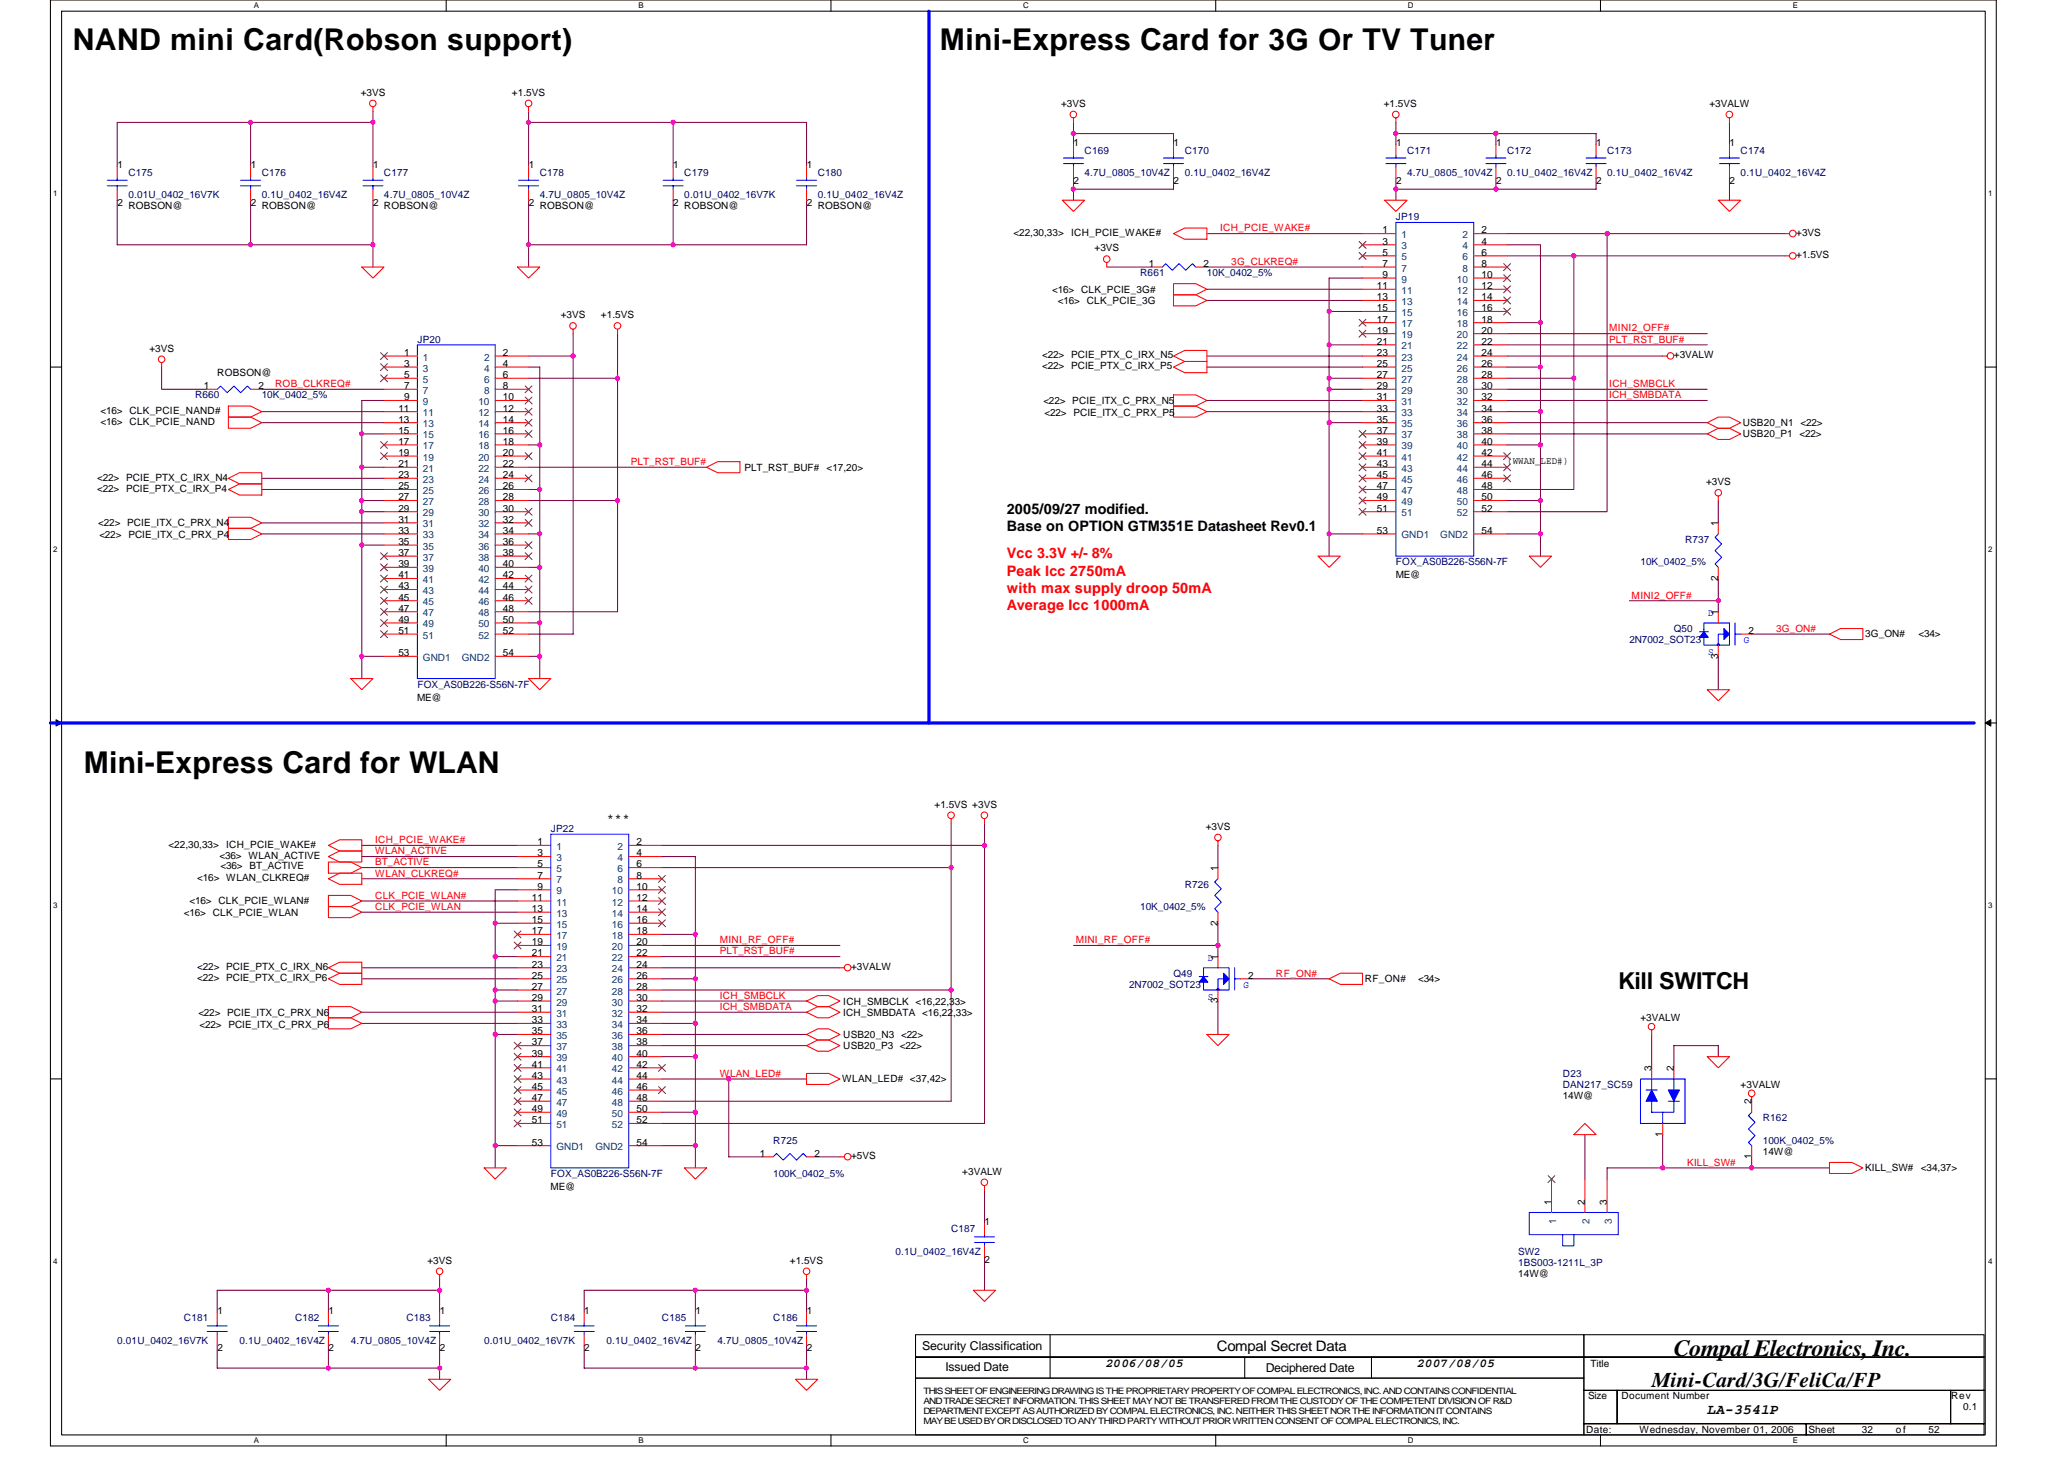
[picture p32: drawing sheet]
<svg xmlns="http://www.w3.org/2000/svg" width="297mm" height="210mm" viewBox="0 0 297 210" stroke-linecap="round" stroke-linejoin="round" font-family="sans-serif">
<defs><g id="words">
<g font-size="4.3">
<text x="10.5" y="7.2">NAND mini Card(Robson support)</text>
<text x="135.3" y="7.2">Mini-Express Card for 3G Or TV Tuner</text>
<text x="12.1" y="111.2">Mini-Express Card for WLAN</text>
</g>
<g font-size="3.3">
<text x="232.9" y="142.3">Kill SWITCH</text>
<text x="240.9" y="195.1">Compal Electronics, Inc.</text>
</g>
<text font-size="3" x="237.7" y="199.6">Mini-Card/3G/FeliCa/FP</text>
<g font-size="2.1">
<text x="144.9" y="73.9">2005/09/27 modified.</text>
<text x="144.9" y="76.4">Base on OPTION GTM351E Datasheet Rev0.1</text>
<text x="175.1" y="194.4">Compal Secret Data</text>
<text x="245.7" y="203.4">LA-3541P</text>
</g>
<g font-size="2.1" fill="#f00">
<text x="144.9" y="80.3">Vcc 3.3V +/- 8%</text>
<text x="144.9" y="82.8">Peak Icc 2750mA</text>
<text x="144.9" y="85.3">with max supply droop 50mA</text>
<text x="144.9" y="87.7">Average Icc 1000mA</text>
</g>
<g font-size="1.8">
<text x="87.3" y="118.2">***</text>
<text x="132.7" y="194.2">Security Classification</text>
<text x="136.1" y="197.3">Issued Date</text>
<text x="159.1" y="196.7">2006/08/05</text>
<text x="182.2" y="197.4">Deciphered Date</text>
<text x="203.9" y="196.7">2007/08/05</text>
</g>
<g font-size="1.4">
<text x="51.9" y="13.8">+3VS</text>
<text x="73.7" y="13.8">+1.5VS</text>
<text x="152.7" y="15.4">+3VS</text>
<text x="199.1" y="15.4">+1.5VS</text>
<text x="246" y="15.4">+3VALW</text>
<text x="154.5" y="21">1</text>
<text x="168.9" y="21">1</text>
<text x="200.9" y="21">1</text>
<text x="215.3" y="21">1</text>
<text x="229.7" y="21">1</text>
<text x="248.9" y="21">1</text>
<text x="16.9" y="24.2">1</text>
<text x="16.9" y="29.6">2</text>
<text x="36.1" y="24.2">1</text>
<text x="36.1" y="29.6">2</text>
<text x="53.7" y="24.2">1</text>
<text x="53.7" y="29.6">2</text>
<text x="76.1" y="24.2">1</text>
<text x="76.1" y="29.6">2</text>
<text x="96.9" y="24.2">1</text>
<text x="96.9" y="29.6">2</text>
<text x="116.1" y="24.2">1</text>
<text x="116.1" y="29.6">2</text>
<text x="154.5" y="26.4">2</text>
<text x="168.9" y="26.4">2</text>
<text x="200.9" y="26.4">2</text>
<text x="215.3" y="26.4">2</text>
<text x="229.7" y="26.4">2</text>
<text x="248.9" y="26.4">2</text>
<text x="18.5" y="30.1">ROBSON@</text>
<text x="37.7" y="30.1">ROBSON@</text>
<text x="55.3" y="30.1">ROBSON@</text>
<text x="77.7" y="30.1">ROBSON@</text>
<text x="98.5" y="30.1">ROBSON@</text>
<text x="117.7" y="30.1">ROBSON@</text>
<text x="145.8" y="34">&lt;22,30,33&gt;</text>
<text x="154.2" y="34">ICH_PCIE_WAKE#</text>
<text x="199" y="33.6">1</text>
<text x="199" y="35.2">3</text>
<text x="213.2" y="33.6">2</text>
<text x="213.2" y="35.2">4</text>
<text x="258.5" y="34">+3VS</text>
<text x="157.5" y="36.2">+3VS</text>
<text x="165.4" y="38.4">1</text>
<text x="173.2" y="38.4">2</text>
<text x="198.2" y="41.6">11</text>
<text x="199" y="36.8">5</text>
<text x="199" y="38.4">7</text>
<text x="199" y="40">9</text>
<text x="213.2" y="36.8">6</text>
<text x="213.2" y="38.4">8</text>
<text x="213.2" y="40">10</text>
<text x="213.2" y="41.6">12</text>
<text x="258.5" y="37.1">+1.5VS</text>
<text x="80.7" y="45.8">+3VS</text>
<text x="86.5" y="45.8">+1.5VS</text>
<text x="151.4" y="42.1">&lt;16&gt; CLK_PCIE_3G#</text>
<text x="152.2" y="43.7">&lt;16&gt; CLK_PCIE_3G</text>
<text x="198.2" y="43.2">13</text>
<text x="198.2" y="44.8">15</text>
<text x="198.2" y="46.4">17</text>
<text x="198.2" y="48">19</text>
<text x="213.2" y="43.2">14</text>
<text x="213.2" y="44.8">16</text>
<text x="213.2" y="46.4">18</text>
<text x="213.2" y="48">20</text>
<text x="21.5" y="50.6">+3VS</text>
<text x="58.1" y="51.2">1</text>
<text x="58.1" y="52.8">3</text>
<text x="72.4" y="51.2">2</text>
<text x="72.4" y="52.8">4</text>
<text x="150" y="53.1">&lt;22&gt; PCIE_PTX_C_IRX_P5</text>
<text x="150" y="51.5">&lt;22&gt; PCIE_PTX_C_IRX_N5</text>
<text x="198.2" y="49.6">21</text>
<text x="198.2" y="51.2">23</text>
<text x="198.2" y="52.8">25</text>
<text x="213.2" y="49.6">22</text>
<text x="213.2" y="51.2">24</text>
<text x="213.2" y="52.8">26</text>
<text x="240.9" y="51.5">+3VALW</text>
<text x="14.5" y="59.5">&lt;16&gt; CLK_PCIE_NAND#</text>
<text x="29.3" y="56">1</text>
<text x="31.3" y="54.1">ROBSON@</text>
<text x="37.2" y="56">2</text>
<text x="57.3" y="59.2">11</text>
<text x="58.1" y="54.4">5</text>
<text x="58.1" y="56">7</text>
<text x="58.1" y="57.6">9</text>
<text x="72.4" y="54.4">6</text>
<text x="72.4" y="56">8</text>
<text x="72.4" y="57.6">10</text>
<text x="72.4" y="59.2">12</text>
<text x="150.2" y="58.1">&lt;22&gt; PCIE_ITX_C_PRX_N5</text>
<text x="150.3" y="59.9">&lt;22&gt; PCIE_ITX_C_PRX_P5</text>
<text x="198.2" y="54.4">27</text>
<text x="198.2" y="56">29</text>
<text x="198.2" y="57.6">31</text>
<text x="198.2" y="59.2">33</text>
<text x="213.2" y="54.4">28</text>
<text x="213.2" y="56">30</text>
<text x="213.2" y="57.6">32</text>
<text x="213.2" y="59.2">34</text>
<text x="14.5" y="61.2">&lt;16&gt; CLK_PCIE_NAND</text>
<text x="57.3" y="60.8">13</text>
<text x="57.3" y="62.4">15</text>
<text x="57.3" y="64">17</text>
<text x="57.3" y="65.6">19</text>
<text x="72.4" y="60.8">14</text>
<text x="72.4" y="62.4">16</text>
<text x="72.4" y="64">18</text>
<text x="72.4" y="65.6">20</text>
<text x="198.2" y="60.8">35</text>
<text x="198.2" y="62.4">37</text>
<text x="198.2" y="64">39</text>
<text x="198.2" y="65.6">41</text>
<text x="213.2" y="60.8">36</text>
<text x="213.2" y="62.4">38</text>
<text x="213.2" y="64">40</text>
<text x="213.2" y="65.6">42</text>
<text x="250.8" y="61.3">USB20_N1 &lt;22&gt;</text>
<text x="250.8" y="62.9">USB20_P1 &lt;22&gt;</text>
<text x="14" y="70.7">&lt;22&gt; PCIE_PTX_C_IRX_P4</text>
<text x="14" y="69.2">&lt;22&gt; PCIE_PTX_C_IRX_N4</text>
<text x="57.3" y="67.2">21</text>
<text x="57.3" y="68.8">23</text>
<text x="57.3" y="70.4">25</text>
<text x="57.3" y="72">27</text>
<text x="72.4" y="67.2">22</text>
<text x="72.4" y="68.8">24</text>
<text x="72.4" y="70.4">26</text>
<text x="72.4" y="72">28</text>
<text x="107.1" y="67.7">PLT_RST_BUF#</text>
<text x="119" y="67.7">&lt;17,20&gt;</text>
<text x="198.2" y="67.2">43</text>
<text x="198.2" y="68.8">45</text>
<text x="198.2" y="70.4">47</text>
<text x="198.2" y="72">49</text>
<text x="213.2" y="67.2">44</text>
<text x="213.2" y="68.8">46</text>
<text x="213.2" y="70.4">48</text>
<text x="213.2" y="72">50</text>
<text x="216.9" y="66.8">(WWAN_LED#)</text>
<text x="245.5" y="69.8">+3VS</text>
<text x="14.1" y="75.7">&lt;22&gt; PCIE_ITX_C_PRX_N4</text>
<text x="14.3" y="77.5">&lt;22&gt; PCIE_ITX_C_PRX_P4</text>
<text x="57.3" y="73.6">29</text>
<text x="57.3" y="75.2">31</text>
<text x="57.3" y="76.8">33</text>
<text x="72.4" y="73.6">30</text>
<text x="72.4" y="75.2">32</text>
<text x="72.4" y="76.8">34</text>
<text x="198.2" y="73.6">51</text>
<text x="198.2" y="76.8">53</text>
<text x="213.2" y="76.8">54</text>
<text x="213.2" y="73.6">52</text>
<text x="247.3" y="75.7" transform="rotate(-90 247.3 75.7)">1</text>
<text x="57.3" y="78.4">35</text>
<text x="57.3" y="80">37</text>
<text x="57.3" y="81.6">39</text>
<text x="57.3" y="83.2">41</text>
<text x="72.4" y="78.4">36</text>
<text x="72.4" y="80">38</text>
<text x="72.4" y="81.6">40</text>
<text x="72.4" y="83.2">42</text>
<text x="200.9" y="83.2">ME@</text>
<text x="247.3" y="83.5" transform="rotate(-90 247.3 83.5)">2</text>
<text x="57.3" y="84.8">43</text>
<text x="57.3" y="86.4">45</text>
<text x="57.3" y="88">47</text>
<text x="57.3" y="89.6">49</text>
<text x="72.4" y="84.8">44</text>
<text x="72.4" y="86.4">46</text>
<text x="72.4" y="88">48</text>
<text x="72.4" y="89.6">50</text>
<text x="247.3" y="88.5" transform="rotate(-90 247.3 88.5)">1</text>
<text x="57.3" y="91.2">51</text>
<text x="57.3" y="94.4">53</text>
<text x="72.4" y="91.2">52</text>
<text x="72.4" y="94.4">54</text>
<text x="247.3" y="94.7" transform="rotate(-90 247.3 94.7)">3</text>
<text x="251.6" y="91.2">2</text>
<text x="268.4" y="91.7">3G_ON#</text>
<text x="276.1" y="91.7">&lt;34&gt;</text>
<text x="60" y="100.8">ME@</text>
<text x="134.5" y="116.2">+1.5VS +3VS</text>
<text x="173.5" y="119.4">+3VS</text>
<text x="24.2" y="122">&lt;22,30,33&gt;</text>
<text x="31.6" y="123.5">&lt;36&gt; WLAN_ACTIVE</text>
<text x="31.7" y="125">&lt;36&gt; BT_ACTIVE</text>
<text x="32.6" y="122">ICH_PCIE_WAKE#</text>
<text x="77.3" y="121.6">1</text>
<text x="77.3" y="123.2">3</text>
<text x="77.3" y="124.8">5</text>
<text x="91.6" y="121.6">2</text>
<text x="91.6" y="123.2">4</text>
<text x="91.6" y="124.8">6</text>
<text x="175.3" y="125.3" transform="rotate(-90 175.3 125.3)">1</text>
<text x="26.5" y="131.7">&lt;16&gt; CLK_PCIE_WLAN</text>
<text x="27.3" y="130.1">&lt;16&gt; CLK_PCIE_WLAN#</text>
<text x="28.4" y="126.7">&lt;16&gt; WLAN_CLKREQ#</text>
<text x="76.5" y="129.6">11</text>
<text x="76.5" y="131.2">13</text>
<text x="77.3" y="126.4">7</text>
<text x="77.3" y="128">9</text>
<text x="91.6" y="128">10</text>
<text x="91.6" y="129.6">12</text>
<text x="91.6" y="131.2">14</text>
<text x="91.6" y="126.4">8</text>
<text x="76.5" y="132.8">15</text>
<text x="76.5" y="134.4">17</text>
<text x="76.5" y="136">19</text>
<text x="76.5" y="137.6">21</text>
<text x="91.6" y="132.8">16</text>
<text x="91.6" y="134.4">18</text>
<text x="91.6" y="136">20</text>
<text x="91.6" y="137.6">22</text>
<text x="175.3" y="133.2" transform="rotate(-90 175.3 133.2)">2</text>
<text x="28.4" y="141.2">&lt;22&gt; PCIE_PTX_C_IRX_P6</text>
<text x="28.4" y="139.6">&lt;22&gt; PCIE_PTX_C_IRX_N6</text>
<text x="76.5" y="139.2">23</text>
<text x="76.5" y="140.8">25</text>
<text x="76.5" y="142.4">27</text>
<text x="76.5" y="144">29</text>
<text x="91.6" y="139.2">24</text>
<text x="91.6" y="140.8">26</text>
<text x="91.6" y="142.4">28</text>
<text x="91.6" y="144">30</text>
<text x="122.5" y="139.6">+3VALW</text>
<text x="175.3" y="138.1" transform="rotate(-90 175.3 138.1)">1</text>
<text x="179.6" y="140.8">2</text>
<text x="196.4" y="141.3">RF_ON#</text>
<text x="204.1" y="141.3">&lt;34&gt;</text>
<text x="28.6" y="146.1">&lt;22&gt; PCIE_ITX_C_PRX_N6</text>
<text x="28.7" y="147.9">&lt;22&gt; PCIE_ITX_C_PRX_P6</text>
<text x="76.5" y="145.6">31</text>
<text x="76.5" y="147.2">33</text>
<text x="76.5" y="148.8">35</text>
<text x="91.6" y="145.6">32</text>
<text x="91.6" y="147.2">34</text>
<text x="91.6" y="148.8">36</text>
<text x="121.4" y="144.5">ICH_SMBCLK &lt;16,22,33&gt;</text>
<text x="121.4" y="146.1">ICH_SMBDATA &lt;16,22,33&gt;</text>
<text x="121.4" y="149.3">USB20_N3 &lt;22&gt;</text>
<text x="175.3" y="144.4" transform="rotate(-90 175.3 144.4)">3</text>
<text x="236.1" y="146.9">+3VALW</text>
<text x="76.5" y="150.4">37</text>
<text x="76.5" y="152">39</text>
<text x="76.5" y="153.6">41</text>
<text x="76.5" y="155.2">43</text>
<text x="91.6" y="150.4">38</text>
<text x="91.6" y="152">40</text>
<text x="91.6" y="153.6">42</text>
<text x="91.6" y="155.2">44</text>
<text x="121.2" y="155.7">WLAN_LED# &lt;37,42&gt;</text>
<text x="121.4" y="150.9">USB20_P3 &lt;22&gt;</text>
<text x="237.7" y="154.1" transform="rotate(-90 237.7 154.1)">3</text>
<text x="240.9" y="154.1" transform="rotate(-90 240.9 154.1)">2</text>
<text x="76.5" y="156.8">45</text>
<text x="76.5" y="158.4">47</text>
<text x="76.5" y="160">49</text>
<text x="76.5" y="161.6">51</text>
<text x="91.6" y="156.8">46</text>
<text x="91.6" y="158.4">48</text>
<text x="91.6" y="160">50</text>
<text x="91.6" y="161.6">52</text>
<text x="224.9" y="158.1">14W@</text>
<text x="250.5" y="156.5">+3VALW</text>
<text x="252.1" y="158.9" transform="rotate(-90 252.1 158.9)">2</text>
<text x="76.5" y="164.8">53</text>
<text x="91.6" y="164.8">54</text>
<text x="109.3" y="166.4">1</text>
<text x="117.2" y="166.4">2</text>
<text x="122.5" y="166.8">+5VS</text>
<text x="239.3" y="163.6" transform="rotate(-90 239.3 163.6)">1</text>
<text x="252.1" y="166.8" transform="rotate(-90 252.1 166.8)">1</text>
<text x="253.7" y="166.1">14W@</text>
<text x="79.2" y="171.2">ME@</text>
<text x="138.5" y="169">+3VALW</text>
<text x="223.3" y="173.3" transform="rotate(-90 223.3 173.3)">1</text>
<text x="228.1" y="173.3" transform="rotate(-90 228.1 173.3)">2</text>
<text x="231.3" y="173.3" transform="rotate(-90 231.3 173.3)">3</text>
<text x="268.4" y="168.5">KILL_SW#</text>
<text x="276.4" y="168.5">&lt;34,37&gt;</text>
<text x="141.7" y="176.2">1</text>
<text x="61.5" y="181.8">+3VS</text>
<text x="113.7" y="181.8">+1.5VS</text>
<text x="141.7" y="181.7">2</text>
<text x="218.5" y="183.7">14W@</text>
<text x="31.3" y="189">1</text>
<text x="47.3" y="189">1</text>
<text x="63.3" y="189">1</text>
<text x="84.1" y="189">1</text>
<text x="100.1" y="189">1</text>
<text x="116.1" y="189">1</text>
<text x="31.3" y="194.4">2</text>
<text x="47.3" y="194.4">2</text>
<text x="63.3" y="194.4">2</text>
<text x="84.1" y="194.4">2</text>
<text x="100.1" y="194.4">2</text>
<text x="116.1" y="194.4">2</text>
<text x="228.9" y="196.7">Title</text>
<text x="228.6" y="201.3">Size</text>
<text x="233.4" y="201.3">Document Number</text>
<text x="280.8" y="201.3">Rev</text>
<text x="282.5" y="202.9">0.1</text>
<text x="228.3" y="206.1">Date:</text>
<text x="235.9" y="206.1">Wednesday, November 01, 2006</text>
<text x="260.3" y="206.1">Sheet</text>
<text x="267.9" y="206.1">32</text>
<text x="272.8" y="206.1">of</text>
<text x="277.5" y="206.1">52</text>
</g>
<g font-size="1.4" fill="#000080">
<text x="156.1" y="22.1">C169</text>
<text x="170.5" y="22.1">C170</text>
<text x="202.5" y="22.1">C171</text>
<text x="216.9" y="22.1">C172</text>
<text x="231.3" y="22.1">C173</text>
<text x="250.5" y="22.1">C174</text>
<text x="18.5" y="25.3">C175</text>
<text x="18.5" y="28.5">0.01U_0402_16V7K</text>
<text x="37.7" y="25.3">C176</text>
<text x="37.7" y="28.5">0.1U_0402_16V4Z</text>
<text x="55.3" y="25.3">C177</text>
<text x="55.3" y="28.5">4.7U_0805_10V4Z</text>
<text x="77.7" y="25.3">C178</text>
<text x="77.7" y="28.5">4.7U_0805_10V4Z</text>
<text x="98.5" y="25.3">C179</text>
<text x="98.5" y="28.5">0.01U_0402_16V7K</text>
<text x="117.7" y="25.3">C180</text>
<text x="117.7" y="28.5">0.1U_0402_16V4Z</text>
<text x="156.1" y="25.3">4.7U_0805_10V4Z</text>
<text x="170.5" y="25.3">0.1U_0402_16V4Z</text>
<text x="202.5" y="25.3">4.7U_0805_10V4Z</text>
<text x="216.9" y="25.3">0.1U_0402_16V4Z</text>
<text x="231.3" y="25.3">0.1U_0402_16V4Z</text>
<text x="250.5" y="25.3">0.1U_0402_16V4Z</text>
<text x="200.9" y="31.7">JP19</text>
<text x="164.1" y="39.7">R661</text>
<text x="173.7" y="39.7">10K_0402_5%</text>
<text x="60.1" y="49.3">JP20</text>
<text x="28.1" y="57.3">R660</text>
<text x="37.7" y="57.3">10K_0402_5%</text>
<text x="200.9" y="81.3">FOX_AS0B226-S56N-7F</text>
<text x="236.1" y="81.3">10K_0402_5%</text>
<text x="242.5" y="78.1">R737</text>
<text x="234.5" y="92.5">2N7002_SOT23</text>
<text x="240.9" y="90.9">Q50</text>
<text x="60.1" y="98.9">FOX_AS0B226-S56N-7F</text>
<text x="79.3" y="119.7">JP22</text>
<text x="164.1" y="130.9">10K_0402_5%</text>
<text x="170.5" y="127.7">R726</text>
<text x="162.5" y="142.1">2N7002_SOT23</text>
<text x="168.9" y="140.5">Q49</text>
<text x="224.9" y="154.9">D23</text>
<text x="224.9" y="156.5">DAN217_SC59</text>
<text x="253.7" y="161.3">R162</text>
<text x="111.3" y="164.5">R725</text>
<text x="253.7" y="164.5">100K_0402_5%</text>
<text x="79.3" y="169.3">FOX_AS0B226-S56N-7F</text>
<text x="111.3" y="169.3">100K_0402_5%</text>
<text x="136.9" y="177.3">C187</text>
<text x="128.9" y="180.5">0.1U_0402_16V4Z</text>
<text x="218.5" y="180.5">SW2</text>
<text x="218.5" y="182.1">1BS003-1211L_3P</text>
<text x="26.5" y="190.1">C181</text>
<text x="42.5" y="190.1">C182</text>
<text x="58.5" y="190.1">C183</text>
<text x="79.3" y="190.1">C184</text>
<text x="95.3" y="190.1">C185</text>
<text x="111.3" y="190.1">C186</text>
<text x="16.9" y="193.3">0.01U_0402_16V7K</text>
<text x="34.5" y="193.3">0.1U_0402_16V4Z</text>
<text x="50.5" y="193.3">4.7U_0805_10V4Z</text>
<text x="69.7" y="193.3">0.01U_0402_16V7K</text>
<text x="87.3" y="193.3">0.1U_0402_16V4Z</text>
<text x="103.3" y="193.3">4.7U_0805_10V4Z</text>
</g>
<g font-size="1.4" fill="#f00">
<text x="175.6" y="33.3">ICH_PCIE_WAKE#</text>
<text x="177.2" y="38.1">3G_CLKREQ#</text>
<text x="231.6" y="47.7">MINI2_OFF#</text>
<text x="231.6" y="49.3">PLT_RST_BUF#</text>
<text x="39.6" y="55.7">ROB_CLKREQ#</text>
<text x="231.6" y="55.7">ICH_SMBCLK</text>
<text x="231.6" y="57.3">ICH_SMBDATA</text>
<text x="90.8" y="66.9">PLT_RST_BUF#</text>
<text x="234.8" y="86.1">MINI2_OFF#</text>
<text x="255.6" y="90.9">3G_ON#</text>
<text x="54" y="122.9">WLAN_ACTIVE</text>
<text x="54" y="121.3">ICH_PCIE_WAKE#</text>
<text x="54" y="124.5">BT_ACTIVE</text>
<text x="54" y="129.3">CLK_PCIE_WLAN#</text>
<text x="54" y="130.9">CLK_PCIE_WLAN</text>
<text x="54" y="126.1">WLAN_CLKREQ#</text>
<text x="103.6" y="135.7">MINI_RF_OFF#</text>
<text x="103.6" y="137.3">PLT_RST_BUF#</text>
<text x="154.8" y="135.7">MINI_RF_OFF#</text>
<text x="103.6" y="143.7">ICH_SMBCLK</text>
<text x="183.6" y="140.5">RF_ON#</text>
<text x="103.6" y="145.3">ICH_SMBDATA</text>
<text x="103.6" y="154.9">WLAN_LED#</text>
<text x="242.8" y="167.7">KILL_SW#</text>
</g>
<g font-size="1.4" fill="#004080">
<text x="201.7" y="34.3">1</text>
<text x="201.7" y="35.9">3</text>
<text x="210.5" y="34.3">2</text>
<text x="210.5" y="35.9">4</text>
<text x="201.7" y="37.5">5</text>
<text x="201.7" y="39.1">7</text>
<text x="201.7" y="40.7">9</text>
<text x="209.7" y="40.7">10</text>
<text x="210.5" y="37.5">6</text>
<text x="210.5" y="39.1">8</text>
<text x="201.7" y="42.3">11</text>
<text x="201.7" y="43.9">13</text>
<text x="201.7" y="45.5">15</text>
<text x="201.7" y="47.1">17</text>
<text x="209.7" y="42.3">12</text>
<text x="209.7" y="43.9">14</text>
<text x="209.7" y="45.5">16</text>
<text x="209.7" y="47.1">18</text>
<text x="60.9" y="51.9">1</text>
<text x="60.9" y="53.5">3</text>
<text x="69.7" y="51.9">2</text>
<text x="69.7" y="53.5">4</text>
<text x="201.7" y="48.7">19</text>
<text x="201.7" y="50.3">21</text>
<text x="201.7" y="51.9">23</text>
<text x="201.7" y="53.5">25</text>
<text x="209.7" y="48.7">20</text>
<text x="209.7" y="50.3">22</text>
<text x="209.7" y="51.9">24</text>
<text x="209.7" y="53.5">26</text>
<text x="60.9" y="55.1">5</text>
<text x="60.9" y="56.7">7</text>
<text x="60.9" y="58.3">9</text>
<text x="60.9" y="59.9">11</text>
<text x="68.9" y="58.3">10</text>
<text x="68.9" y="59.9">12</text>
<text x="69.7" y="55.1">6</text>
<text x="69.7" y="56.7">8</text>
<text x="201.7" y="55.1">27</text>
<text x="201.7" y="56.7">29</text>
<text x="201.7" y="58.3">31</text>
<text x="201.7" y="59.9">33</text>
<text x="209.7" y="55.1">28</text>
<text x="209.7" y="56.7">30</text>
<text x="209.7" y="58.3">32</text>
<text x="209.7" y="59.9">34</text>
<text x="60.9" y="61.5">13</text>
<text x="60.9" y="63.1">15</text>
<text x="60.9" y="64.7">17</text>
<text x="68.9" y="61.5">14</text>
<text x="68.9" y="63.1">16</text>
<text x="68.9" y="64.7">18</text>
<text x="201.7" y="61.5">35</text>
<text x="201.7" y="63.1">37</text>
<text x="201.7" y="64.7">39</text>
<text x="209.7" y="61.5">36</text>
<text x="209.7" y="63.1">38</text>
<text x="209.7" y="64.7">40</text>
<text x="60.9" y="66.3">19</text>
<text x="60.9" y="67.9">21</text>
<text x="60.9" y="69.5">23</text>
<text x="60.9" y="71.1">25</text>
<text x="68.9" y="66.3">20</text>
<text x="68.9" y="67.9">22</text>
<text x="68.9" y="69.5">24</text>
<text x="68.9" y="71.1">26</text>
<text x="201.7" y="66.3">41</text>
<text x="201.7" y="67.9">43</text>
<text x="201.7" y="69.5">45</text>
<text x="201.7" y="71.1">47</text>
<text x="209.7" y="66.3">42</text>
<text x="209.7" y="67.9">44</text>
<text x="209.7" y="69.5">46</text>
<text x="209.7" y="71.1">48</text>
<text x="60.9" y="72.7">27</text>
<text x="60.9" y="74.3">29</text>
<text x="60.9" y="75.9">31</text>
<text x="60.9" y="77.5">33</text>
<text x="68.9" y="72.7">28</text>
<text x="68.9" y="74.3">30</text>
<text x="68.9" y="75.9">32</text>
<text x="68.9" y="77.5">34</text>
<text x="201.7" y="72.7">49</text>
<text x="201.7" y="74.3">51</text>
<text x="201.7" y="77.5">GND1</text>
<text x="207.3" y="77.5">GND2</text>
<text x="209.7" y="72.7">50</text>
<text x="209.7" y="74.3">52</text>
<text x="60.9" y="79.1">35</text>
<text x="60.9" y="80.7">37</text>
<text x="60.9" y="82.3">39</text>
<text x="60.9" y="83.9">41</text>
<text x="68.9" y="79.1">36</text>
<text x="68.9" y="80.7">38</text>
<text x="68.9" y="82.3">40</text>
<text x="68.9" y="83.9">42</text>
<text x="60.9" y="85.5">43</text>
<text x="60.9" y="87.1">45</text>
<text x="60.9" y="88.7">47</text>
<text x="68.9" y="85.5">44</text>
<text x="68.9" y="87.1">46</text>
<text x="68.9" y="88.7">48</text>
<text x="60.9" y="90.3">49</text>
<text x="60.9" y="91.9">51</text>
<text x="60.9" y="95.1">GND1</text>
<text x="66.5" y="95.1">GND2</text>
<text x="68.9" y="90.3">50</text>
<text x="68.9" y="91.9">52</text>
<text x="80.1" y="122.3">1</text>
<text x="80.1" y="123.9">3</text>
<text x="80.1" y="125.5">5</text>
<text x="88.9" y="122.3">2</text>
<text x="88.9" y="123.9">4</text>
<text x="88.9" y="125.5">6</text>
<text x="80.1" y="127.1">7</text>
<text x="80.1" y="128.7">9</text>
<text x="80.1" y="130.3">11</text>
<text x="80.1" y="131.9">13</text>
<text x="88.1" y="128.7">10</text>
<text x="88.1" y="130.3">12</text>
<text x="88.1" y="131.9">14</text>
<text x="88.9" y="127.1">8</text>
<text x="80.1" y="133.5">15</text>
<text x="80.1" y="135.1">17</text>
<text x="80.1" y="136.7">19</text>
<text x="88.1" y="133.5">16</text>
<text x="88.1" y="135.1">18</text>
<text x="88.1" y="136.7">20</text>
<text x="80.1" y="138.3">21</text>
<text x="80.1" y="139.9">23</text>
<text x="80.1" y="141.5">25</text>
<text x="80.1" y="143.1">27</text>
<text x="88.1" y="138.3">22</text>
<text x="88.1" y="139.9">24</text>
<text x="88.1" y="141.5">26</text>
<text x="88.1" y="143.1">28</text>
<text x="80.1" y="144.7">29</text>
<text x="80.1" y="146.3">31</text>
<text x="80.1" y="147.9">33</text>
<text x="80.1" y="149.5">35</text>
<text x="88.1" y="144.7">30</text>
<text x="88.1" y="146.3">32</text>
<text x="88.1" y="147.9">34</text>
<text x="88.1" y="149.5">36</text>
<text x="80.1" y="151.1">37</text>
<text x="80.1" y="152.7">39</text>
<text x="80.1" y="154.3">41</text>
<text x="80.1" y="155.9">43</text>
<text x="88.1" y="151.1">38</text>
<text x="88.1" y="152.7">40</text>
<text x="88.1" y="154.3">42</text>
<text x="88.1" y="155.9">44</text>
<text x="80.1" y="157.5">45</text>
<text x="80.1" y="159.1">47</text>
<text x="80.1" y="160.7">49</text>
<text x="88.1" y="157.5">46</text>
<text x="88.1" y="159.1">48</text>
<text x="88.1" y="160.7">50</text>
<text x="80.1" y="162.3">51</text>
<text x="80.1" y="165.5">GND1</text>
<text x="85.7" y="165.5">GND2</text>
<text x="88.1" y="162.3">52</text>
<text x="224" y="176" transform="rotate(-90 224 176)">1</text>
<text x="228.8" y="176" transform="rotate(-90 228.8 176)">2</text>
<text x="232" y="176" transform="rotate(-90 232 176)">3</text>
</g>
<g font-size="1.4" fill="#00f">
<text x="245.8" y="88.7">D</text>
<text x="245.8" y="94.3">S</text>
<text x="251" y="92.5">G</text>
<text x="173.8" y="138.3">D</text>
<text x="173.8" y="143.9">S</text>
<text x="179" y="142.1">G</text>
</g>
<g font-size="1.3">
<text x="132.9" y="200.5">THIS SHEET OF ENGINEERING DRAWING IS THE PROPRIETARY PROPERTY OF COMPAL ELECTRONICS, INC. AND CONTAINS CONFIDENTIAL</text>
<text x="132.9" y="202">AND TRADE SECRET INFORMATION. THIS SHEET MAY NOT BE TRANSFERED FROM THE CUSTODY OF THE COMPETENT DIVISION OF R&amp;D</text>
<text x="132.9" y="203.5">DEPARTMENT EXCEPT AS AUTHORIZED BY COMPAL ELECTRONICS, INC. NEITHER THIS SHEET NOR THE INFORMATION IT CONTAINS</text>
<text x="132.9" y="204.9">MAY BE USED BY OR DISCLOSED TO ANY THIRD PARTY WITHOUT PRIOR WRITTEN CONSENT OF COMPAL ELECTRONICS, INC.</text>
</g>
<g font-size="1.1">
<text x="36.5" y="1.2">A</text>
<text x="91.9" y="1.2">B</text>
<text x="147.3" y="1.2">C</text>
<text x="202.6" y="1.2">D</text>
<text x="258" y="1.2">E</text>
<text x="7.7" y="28.2">1</text>
<text x="286.1" y="28.2">1</text>
<text x="7.7" y="79.4">2</text>
<text x="286.1" y="79.4">2</text>
<text x="7.7" y="130.6">3</text>
<text x="286.1" y="130.6">3</text>
<text x="7.7" y="181.8">4</text>
<text x="286.1" y="181.8">4</text>
<text x="36.5" y="207.6">A</text>
<text x="91.9" y="207.6">B</text>
<text x="147.3" y="207.6">C</text>
<text x="202.6" y="207.6">D</text>
<text x="258" y="207.6">E</text>
</g>
</g></defs>
<path d="M7.3 0h280v208h-280zM8.9 1.6h276.8v204.8h-276.8z" fill="none" stroke="#000" stroke-width=".15"/>
<g fill="#fff">
<path d="M36.5 .2h.8v1.2h-.8z"/>
<path d="M36.5 206.6h.8v1.3h-.8z"/>
</g>
<path d="M64.2 0v1.6M64.2 206.4v1.6" fill="none" stroke="#000" stroke-width=".15"/>
<g fill="#fff">
<path d="M91.9 .2h.7v1.2h-.7z"/>
<path d="M91.9 206.6h.7v1.3h-.7z"/>
</g>
<path d="M119.6 0v1.6M119.6 206.4v1.6" fill="none" stroke="#000" stroke-width=".15"/>
<g fill="#fff">
<path d="M147.3 .2h.8v1.2h-.8z"/>
<path d="M147.3 206.6h.8v1.3h-.8z"/>
</g>
<path d="M175 0v1.6M175 206.4v1.6" fill="none" stroke="#000" stroke-width=".15"/>
<g fill="#fff">
<path d="M202.6 .2h.8v1.2h-.8z"/>
<path d="M202.6 206.6h.8v1.3h-.8z"/>
</g>
<path d="M230.3 0v1.6M230.3 206.4v1.6" fill="none" stroke="#000" stroke-width=".15"/>
<g fill="#fff">
<path d="M258 .2h.7v1.2h-.7z"/>
<path d="M258 206.6h.7v1.3h-.7z"/>
<path d="M7.7 27.2h.6v1.3h-.6z"/>
<path d="M286.1 27.2h.6v1.3h-.6z"/>
<path d="M7.7 78.4h.6v1.3h-.6z"/>
<path d="M286.1 78.4h.6v1.3h-.6z"/>
</g>
<path d="M7.3 52.8h1.6M285.7 52.8h1.6" fill="none" stroke="#000" stroke-width=".15"/>
<g fill="#fff">
<path d="M7.7 129.6h.6v1.3h-.6z"/>
<path d="M286.1 129.6h.6v1.3h-.6z"/>
</g>
<path d="M7.3 104h1.6M285.7 104h1.6" fill="none" stroke="#000" stroke-width=".15"/>
<path d="M8.1 103.5l.8 .5-.8 .5zM285.7 104l.8-.5v1z" fill="#000" stroke="#000" stroke-width=".14"/>
<g fill="#fff">
<path d="M7.7 180.8h.6v1.3h-.6z"/>
<path d="M286.1 180.8h.6v1.3h-.6z"/>
</g>
<g fill="none" stroke="#000" stroke-width=".15">
<path d="M7.3 155.2h1.6M285.7 155.2h1.6M131.8 192h96.1v3.2h-96.1zM131.8 195.2h96.1v3.1h-96.1zM131.8 198.3h96.1v8.1h-96.1zM151.1 192v6.3M179.1 195.2v3.1M197.4 195.2v3.1M227.9 192h57.6v3.2h-57.6zM227.9 195.2h57.6v4.8h-57.6zM227.9 200h4.8v4.8h-4.8zM227.9 204.8h32v1.6h-32z"/>
<path d="M232.7 200h48v4.8h-48zM259.9 204.8h25.6v1.6h-25.6zM280.7 200h4.8v4.8h-4.8z"/>
</g>
<g fill="none" stroke="#800040" stroke-width=".15">
<path d="M36.1 17.6v6.4M53.7 17.6h-36.8v6.4M53.7 16v8M76.1 16v1.6h20.8M76.1 17.6v6.4M96.9 17.6v6.4M96.9 17.6h19.2v6.4M154.5 19.2h14.4v1.6M154.5 17.6v3.2M200.9 19.2h28.8v1.6M200.9 17.6v3.2M215.3 19.2v1.6"/>
<path d="M248.9 17.6v3.2M16.9 28.8v6.4h36.8M36.1 28.8v6.4M53.7 28.8v9.6M76.1 28.8v6.4h20.8M76.1 35.2v3.2M96.9 28.8v6.4M116.1 28.8v6.4h-19.2M154.5 25.6v3.2M159.3 38.4h6.4M168.9 25.6v1.6h-14.4M173.7 33.6h22.4"/>
<path d="M173.7 38.4h22.4M200.9 25.6v3.2M215.3 25.6v1.6M216.9 35.2h4.8v11.2h-4.8M216.9 36.8h9.6v17.6h-9.6M216.9 33.6h14.4v40h-14.4M226.5 36.8h30.4M229.7 25.6v1.6h-28.8M231.3 33.6h25.6M248.9 25.6v3.2M23.3 52.8v3.2h6.4M37.7 56h17.6"/>
<path d="M37.7 59.2h17.6M55.3 57.6h-3.2v40M76.1 54.4h12.8M76.1 52.8h1.6v44.8M76.1 51.2h6.4M82.5 48v43.2h-6.4M88.9 48v40h-12.8M173.7 59.2h22.4M173.7 51.2h22.4M173.7 52.8h22.4M173.7 57.6h22.4M173.7 43.2h22.4"/>
<path d="M173.7 41.6h22.4M191.3 44.8v4.8h4.8M191.3 49.6v4.8h4.8M191.3 54.4v1.6h4.8M191.3 56v4.8h4.8M196.1 40h-4.8v4.8h4.8M216.9 56h28.8M216.9 51.2h22.4M216.9 57.6h28.8M216.9 48h28.8M216.9 49.6h28.8M221.7 46.4v6.4h-4.8"/>
<path d="M221.7 52.8v6.4h-4.8M221.7 59.2v4.8h-4.8M226.5 54.4v16h-9.6M37.7 60.8h17.6M37.7 68.8h17.6M37.7 76.8h17.6M37.7 75.2h17.6M37.7 70.4h17.6M52.1 78.4h3.2M52.1 67.2h3.2M52.1 72h3.2M52.1 62.4h3.2"/>
<path d="M52.1 73.6h3.2M76.1 64h1.6M76.1 67.2h25.6M76.1 76.8h1.6M76.1 70.4h1.6M76.1 72h12.8M191.3 60.8v16h4.8M191.3 76.8v3.2M216.9 60.8h28.8M216.9 62.4h28.8M221.7 64v8h-4.8M221.7 72v4.8h-4.8"/>
<path d="M221.7 76.8v3.2M247.3 72v3.2M52.1 94.4h3.2M76.1 89.6h1.6M76.1 94.4h1.6M76.1 81.6h1.6M234.5 86.4h12.8M247.3 83.2v4.8M247.3 94.4v4.8M252.1 91.2h11.2M136.9 118.4v6.4M141.7 118.4v43.2h-46.4"/>
<path d="M52.1 139.2h22.4M52.1 129.6h22.4M52.1 131.2h22.4M52.1 126.4h22.4M52.1 123.2h22.4M52.1 121.6h22.4M52.1 124.8h22.4M71.3 132.8h3.2M71.3 137.6h3.2M74.5 128h-3.2v40M95.3 124.8h41.6v17.6M95.3 139.2h25.6"/>
<path d="M95.3 123.2h4.8v44.8M95.3 136h25.6M95.3 121.6h46.4M95.3 137.6h25.6M95.3 134.4h4.8M154.5 136h20.8M175.3 121.6v3.2M175.3 132.8v4.8M52.1 147.2h22.4M52.1 145.6h22.4M52.1 140.8h22.4M71.3 142.4h3.2"/>
<path d="M71.3 144h3.2M71.3 148.8h3.2M95.3 150.4h20.8M95.3 147.2h4.8M95.3 152h4.8M95.3 142.4h41.6M95.3 145.6h20.8M95.3 144h20.8M95.3 140.8h4.8M95.3 148.8h20.8M95.3 155.2h20.8M104.9 155.2v11.2h4.8"/>
<path d="M136.9 142.4v16h-41.6M175.3 144v4.8M180.1 140.8h11.2M237.7 148.8v4.8M247.3 152v-1.6h-6.4v3.2M71.3 164.8h3.2M95.3 160h4.8M95.3 164.8h4.8M117.7 166.4h3.2M141.7 171.2v4.8M228.1 163.2v6.4M239.3 163.2v4.8"/>
<path d="M252.1 166.4v1.6M263.3 168h-32v1.6M31.3 193.6v3.2h16M47.3 193.6v3.2h16M47.3 185.6v3.2M63.3 184v4.8M63.3 193.6v4.8M63.3 185.6h-32v3.2M84.1 193.6v3.2h32M100.1 185.6v3.2M100.1 193.6v3.2M116.1 184v4.8"/>
<path d="M116.1 193.6v4.8M116.1 185.6h-32v3.2M141.7 180.8v4.8"/>
</g>
<g fill="none" stroke="#f00" stroke-width=".15">
<path d="M53.7 15.4v.6M76.1 15.4v.6M154.5 17v.6M200.9 17v.6M248.9 17v.6M16.9 24v1.6M16.9 27.2v1.6M36.1 24v1.6M36.1 27.2v1.6M52.1 38.4h3.2l-1.6 1.6zM53.7 24v1.6M53.7 27.2v1.6"/>
<path d="M74.5 38.4h3.2l-1.6 1.6zM76.1 24v1.6M76.1 27.2v1.6M96.9 24v1.6M96.9 27.2v1.6M116.1 24v1.6M116.1 27.2v1.6M152.9 28.8h3.2l-1.6 1.6zM154.5 20.8v1.6M154.5 24v1.6M159.3 37.8v.6M165.7 38.4h1.6"/>
<path d="M168.9 33.6l1.6-.8h3.2v1.6h-3.2zM168.9 20.8v1.6M168.9 24v1.6M172.1 38.4h1.6M196.1 33.6h4.8M196.1 36.8h4.8M196.1 35.2h4.8M196.1 38.4h4.8M199.3 28.8h3.2l-1.6 1.6zM200.9 20.8v1.6M200.9 24v1.6M212.1 33.6h4.8"/>
<path d="M212.1 36.8h4.8M212.1 35.2h4.8M212.1 38.4h4.8M215.3 20.8v1.6M215.3 24v1.6M229.7 20.8v1.6M229.7 24v1.6M247.3 28.8h3.2l-1.6 1.6zM248.9 20.8v1.6M248.9 24v1.6M256.9 33.6h.6M256.9 36.8h.6"/>
<path d="M23.3 52.2v.6M29.7 56h1.6M32.9 58.4h3.2l1.6 .8-1.6 .8h-3.2zM36.1 56h1.6M55.3 51.2h4.8M55.3 56h4.8M55.3 52.8h4.8M55.3 54.4h4.8M55.3 57.6h4.8M55.3 59.2h4.8M71.3 51.2h4.8M71.3 56h4.8"/>
<path d="M71.3 52.8h4.8M71.3 54.4h4.8M71.3 57.6h4.8M71.3 59.2h4.8M82.5 47.4v.6M88.9 47.4v.6M168.9 40.8h3.2l1.6 .8-1.6 .8h-3.2zM168.9 42.4h3.2l1.6 .8-1.6 .8h-3.2zM168.9 52.8l1.6-.8h3.2v1.6h-3.2zM168.9 51.2l1.6-.8h3.2v1.6h-3.2zM168.9 56.8h3.2l1.6 .8-1.6 .8h-3.2zM168.9 58.4h3.2l1.6 .8-1.6 .8h-3.2z"/>
<path d="M196.1 51.2h4.8M196.1 56h4.8M196.1 40h4.8M196.1 41.6h4.8M196.1 43.2h4.8M196.1 44.8h4.8M196.1 46.4h4.8M196.1 48h4.8M196.1 49.6h4.8M196.1 52.8h4.8M196.1 54.4h4.8M196.1 57.6h4.8"/>
<path d="M196.1 59.2h4.8M212.1 51.2h4.8M212.1 56h4.8M212.1 40h4.8M212.1 41.6h4.8M212.1 43.2h4.8M212.1 44.8h4.8M212.1 46.4h4.8M212.1 48h4.8M212.1 49.6h4.8M212.1 52.8h4.8M212.1 54.4h4.8"/>
<path d="M212.1 57.6h4.8M212.1 59.2h4.8M239.3 51.2h.6M32.9 60h3.2l1.6 .8-1.6 .8h-3.2zM32.9 70.4l1.6-.8h3.2v1.6h-3.2zM32.9 68.8l1.6-.8h3.2v1.6h-3.2zM32.9 74.4h3.2l1.6 .8-1.6 .8h-3.2zM32.9 76h3.2l1.6 .8-1.6 .8h-3.2zM55.3 60.8h4.8M55.3 62.4h4.8M55.3 64h4.8M55.3 65.6h4.8"/>
<path d="M55.3 67.2h4.8M55.3 68.8h4.8M55.3 70.4h4.8M55.3 72h4.8M55.3 73.6h4.8M55.3 76.8h4.8M55.3 75.2h4.8M55.3 78.4h4.8M71.3 60.8h4.8M71.3 62.4h4.8M71.3 64h4.8M71.3 65.6h4.8"/>
<path d="M71.3 67.2h4.8M71.3 68.8h4.8M71.3 70.4h4.8M71.3 72h4.8M71.3 73.6h4.8M71.3 76.8h4.8M71.3 75.2h4.8M71.3 78.4h4.8M101.7 67.2l1.6-.8h3.2v1.6h-3.2zM196.1 60.8h4.8M196.1 62.4h4.8M196.1 64h4.8"/>
<path d="M196.1 65.6h4.8M196.1 67.2h4.8M196.1 68.8h4.8M196.1 70.4h4.8M196.1 72h4.8M196.1 73.6h4.8M196.1 76.8h4.8M212.1 60.8h4.8M212.1 62.4h4.8M212.1 64h4.8M212.1 65.6h4.8M212.1 67.2h4.8"/>
<path d="M212.1 68.8h4.8M212.1 70.4h4.8M212.1 72h4.8M212.1 73.6h4.8M212.1 76.8h4.8M245.7 60.8l1.6-.8h1.6l1.6 .8-1.6 .8h-1.6zM245.7 62.4l1.6-.8h1.6l1.6 .8-1.6 .8h-1.6zM247.3 71.4v.6M247.3 75.2v1.6M50.5 97.6h3.2l-1.6 1.6zM55.3 91.2h4.8M55.3 80h4.8"/>
<path d="M55.3 81.6h4.8M55.3 83.2h4.8M55.3 84.8h4.8M55.3 86.4h4.8M55.3 88h4.8M55.3 89.6h4.8M55.3 94.4h4.8M71.3 91.2h4.8M71.3 80h4.8M71.3 81.6h4.8M71.3 83.2h4.8M71.3 84.8h4.8"/>
<path d="M71.3 86.4h4.8M71.3 88h4.8M71.3 89.6h4.8M71.3 94.4h4.8M76.1 97.6h3.2l-1.6 1.6zM189.7 80h3.2l-1.6 1.6zM220.1 80h3.2l-1.6 1.6zM245.7 99.2h3.2l-1.6 1.6zM247.3 81.6v1.6M247.3 88v1.6M247.3 92.8v1.6M250.5 91.2h1.6"/>
<path d="M263.3 91.2l1.6-.8h3.2v1.6h-3.2zM136.9 117.8v.6M141.7 117.8v.6M47.3 128.8h3.2l1.6 .8-1.6 .8h-3.2zM47.3 130.4h3.2l1.6 .8-1.6 .8h-3.2zM47.3 121.6l1.6-.8h3.2v1.6h-3.2zM47.3 126.4l1.6-.8h3.2v1.6h-3.2zM47.3 123.2l1.6-.8h3.2v1.6h-3.2zM47.3 124h3.2l1.6 .8-1.6 .8h-3.2zM47.3 139.2l1.6-.8h3.2v1.6h-3.2zM74.5 139.2h4.8M74.5 121.6h4.8"/>
<path d="M74.5 123.2h4.8M74.5 124.8h4.8M74.5 126.4h4.8M74.5 128h4.8M74.5 129.6h4.8M74.5 131.2h4.8M74.5 132.8h4.8M74.5 134.4h4.8M74.5 136h4.8M74.5 137.6h4.8M90.5 139.2h4.8M90.5 121.6h4.8"/>
<path d="M90.5 123.2h4.8M90.5 124.8h4.8M90.5 126.4h4.8M90.5 128h4.8M90.5 129.6h4.8M90.5 131.2h4.8M90.5 132.8h4.8M90.5 134.4h4.8M90.5 136h4.8M90.5 137.6h4.8M120.9 139.2h.6M175.3 121v.6"/>
<path d="M175.3 124.8v1.6M175.3 131.2v1.6M175.3 137.6v1.6M47.3 140.8l1.6-.8h3.2v1.6h-3.2zM47.3 144.8h3.2l1.6 .8-1.6 .8h-3.2zM47.3 146.4h3.2l1.6 .8-1.6 .8h-3.2zM74.5 140.8h4.8M74.5 142.4h4.8M74.5 144h4.8M74.5 145.6h4.8M74.5 147.2h4.8M74.5 148.8h4.8"/>
<path d="M74.5 150.4h4.8M74.5 152h4.8M74.5 153.6h4.8M74.5 155.2h4.8M74.5 156.8h4.8M74.5 158.4h4.8M90.5 140.8h4.8M90.5 142.4h4.8M90.5 144h4.8M90.5 145.6h4.8M90.5 147.2h4.8M90.5 148.8h4.8"/>
<path d="M90.5 150.4h4.8M90.5 152h4.8M90.5 153.6h4.8M90.5 155.2h4.8M90.5 156.8h4.8M90.5 158.4h4.8M116.1 144l1.6-.8h1.6l1.6 .8-1.6 .8h-1.6zM116.1 145.6l1.6-.8h1.6l1.6 .8-1.6 .8h-1.6zM116.1 148.8l1.6-.8h1.6l1.6 .8-1.6 .8h-1.6zM116.1 150.4l1.6-.8h1.6l1.6 .8-1.6 .8h-1.6zM116.1 154.4h3.2l1.6 .8-1.6 .8h-3.2zM173.7 148.8h3.2l-1.6 1.6z"/>
<path d="M175.3 142.4v1.6M178.5 140.8h1.6M191.3 140.8l1.6-.8h3.2v1.6h-3.2zM237.7 148.2v.6M237.7 153.6v1.6M240.9 153.6v1.6M245.7 152h3.2l-1.6 1.6zM252.1 157.8v2.2M69.7 168h3.2l-1.6 1.6zM74.5 160h4.8M74.5 161.6h4.8M74.5 164.8h4.8"/>
<path d="M90.5 160h4.8M90.5 161.6h4.8M90.5 164.8h4.8M98.5 168h3.2l-1.6 1.6zM109.7 166.4h1.6M116.1 166.4h1.6M120.9 166.4h.6M141.7 170.6v.6M141.7 176v1.6M141.7 179.2v1.6M223.3 169.6v4.8M228.1 161.6l1.6 1.6h-3.2z"/>
<path d="M228.1 169.6v4.8M231.3 169.6v4.8M239.3 161.6v1.6M252.1 164.8v1.6M263.3 167.2h3.2l1.6 .8-1.6 .8h-3.2zM31.3 188.8v1.6M31.3 192v1.6M47.3 188.8v1.6M47.3 192v1.6M61.7 198.4h3.2l-1.6 1.6zM63.3 183.4v.6M63.3 188.8v1.6"/>
<path d="M63.3 192v1.6M84.1 188.8v1.6M84.1 192v1.6M100.1 188.8v1.6M100.1 192v1.6M114.5 198.4h3.2l-1.6 1.6zM116.1 183.4v.6M116.1 188.8v1.6M116.1 192v1.6M140.1 185.6h3.2l-1.6 1.6z"/>
<circle cx="53.7" cy="14.9" r=".47"/>
<circle cx="76.1" cy="14.9" r=".47"/>
<circle cx="154.5" cy="16.5" r=".47"/>
<circle cx="200.9" cy="16.5" r=".48"/>
<circle cx="248.9" cy="16.5" r=".48"/>
<circle cx="159.3" cy="37.3" r=".47"/>
<circle cx="258" cy="33.6" r=".48"/>
<circle cx="258" cy="36.8" r=".47"/>
<circle cx="23.3" cy="51.7" r=".47"/>
<circle cx="82.5" cy="46.9" r=".47"/>
<circle cx="88.9" cy="46.9" r=".47"/>
<circle cx="240.4" cy="51.2" r=".47"/>
<circle cx="247.3" cy="70.9" r=".47"/>
<circle cx="136.9" cy="117.3" r=".48"/>
<circle cx="141.7" cy="117.3" r=".47"/>
<circle cx="122" cy="139.2" r=".47"/>
<circle cx="175.3" cy="120.5" r=".47"/>
<circle cx="237.7" cy="147.7" r=".47"/>
<circle cx="252.1" cy="157.3" r=".47"/>
<circle cx="122" cy="166.4" r=".47"/>
<circle cx="141.7" cy="170.1" r=".47"/>
<circle cx="63.3" cy="182.9" r=".47"/>
<circle cx="116.1" cy="182.9" r=".47"/>
</g>
<path d="M133.7 1.6v102.4M7.3 104h276.8" fill="none" stroke="#00f" stroke-width=".47"/>
<g fill="none" stroke="#00f" stroke-width=".15">
<path d="M15.4 26.7h2.9M15.4 25.9h2.9M16.9 25.6v.3M16.9 26.7v.5M34.6 26.7h2.9M34.6 25.9h2.9M36.1 25.6v.3M36.1 26.7v.5M52.2 26.7h2.9M52.2 25.9h2.9M53.7 25.6v.3M53.7 26.7v.5"/>
<path d="M74.6 26.7h2.9M74.6 25.9h2.9M76.1 25.6v.3M76.1 26.7v.5M95.4 26.7h2.9M95.4 25.9h2.9M96.9 25.6v.3M96.9 26.7v.5M114.6 26.7h2.9M114.6 25.9h2.9M116.1 25.6v.3M116.1 26.7v.5"/>
<path d="M153.1 23.5h2.8M153.1 22.7h2.8M154.5 22.4v.3M154.5 23.5v.5M167.3 38.4l.5-.5 .9 1 1-1 .9 1 1-1 .5 .5M167.4 23.5h2.9M167.4 22.7h2.9M168.9 22.4v.3M168.9 23.5v.5M199.4 23.5h2.9M199.4 22.7h2.9M200.9 32h11.2v48h-11.2z"/>
<path d="M200.9 22.4v.3M200.9 23.5v.5M213.8 23.5h2.9M213.8 22.7h2.9M215.3 22.4v.3M215.3 23.5v.5M228.3 23.5h2.8M228.3 22.7h2.8M229.7 22.4v.3M229.7 23.5v.5M247.5 23.5h2.8M247.5 22.7h2.8"/>
<path d="M248.9 22.4v.3M248.9 23.5v.5M31.3 56l.4-.5 1 1 1-1 .9 1 1-1 .5 .5M60.1 49.6h11.2v48h-11.2zM247.3 76.8l-.5 .5 1 1-1 .9 1 1-1 .9 .5 .5M244.6 90.9h1.2M245.2 90.9v-1.3h3.7v3.2h-1.6v-1.6h.8M245.2 91.7v1.1h2.1h-.2v-.1h.4v.1M249.7 91.2h.8M249.7 89.6v3.2M79.3 120h11.2v48h-11.2zM175.3 126.4l-.5 .5 1 1-1 .9 1 1-1 .9 .5 .5"/>
<path d="M177.7 139.2v3.2M172.6 140.5h1.2M173.2 140.5v-1.3h3.7v3.2h-1.6v-1.6h.8M173.2 141.3v1.1h2.1h-.2v-.1h.3v.1M177.7 140.8h.8M236.1 155.2h6.4v6.4h-6.4zM236.9 156.8h1.6M237.7 155.2v1.6M237.7 158.4v1.6h1.6M240.1 158.4h1.6M240.9 158.4v1.6h-1.6M240.9 155.2v1.6"/>
<path d="M111.3 166.4l.5-.5 .9 1 1-1 .9 1 1-1 .5 .5M140.2 178.8h2.9M140.2 177.9h2.9M141.7 177.6v.3M141.7 178.8v.4M220.1 174.4h12.8v3.2h-12.8zM224.9 177.6v1.6h1.6v-1.6M239.3 160v1.6M252.1 160l-.5 .5 1 1-1 .9 1 1-1 1 .5 .4M29.8 191.6h2.9M29.8 190.8h2.9M31.3 190.4v.4"/>
<path d="M31.3 191.6v.4M45.8 191.6h2.9M45.8 190.8h2.9M47.3 190.4v.4M47.3 191.6v.4M61.8 191.6h2.9M61.8 190.8h2.9M63.3 190.4v.4M63.3 191.6v.4M82.6 191.6h2.9M82.6 190.8h2.9M84.1 190.4v.4"/>
<path d="M84.1 191.6v.4M98.6 191.6h2.9M98.6 190.8h2.9M100.1 190.4v.4M100.1 191.6v.4M114.6 191.6h2.9M114.6 190.8h2.9M116.1 190.4v.4M116.1 191.6v.4"/>
</g>
<g fill="none" stroke="#804000" stroke-width=".14">
<path d="M195.6 34.7l1 1M195.6 36.3l1 1M196.6 34.7l-1 1M196.6 36.3l-1 1M216.4 37.9l1 1M216.4 39.5l1 1M217.4 37.9l-1 1M217.4 39.5l-1 1M54.8 50.7l1 1M54.8 52.3l1 1M54.8 53.9l1 1M55.7 50.7l-.9 1"/>
<path d="M55.7 52.3l-.9 1M55.7 53.9l-.9 1M75.6 55.5l1 1M75.6 57.1l1 1M75.6 58.7l1 1M76.6 58.7l-1 1M76.6 55.5l-1 1M76.6 57.1l-1 1M195.6 45.9l1 1M195.6 47.5l1 1M196.6 45.9l-1 1M196.6 47.5l-1 1"/>
<path d="M216.4 41.1l1 1M216.4 42.7l1 1M216.4 44.3l1 1M217.4 41.1l-1 1M217.4 44.3l-1 1M217.4 42.7l-1 1M54.8 63.5l1 1M54.8 65.1l1 1M54.8 79.5l1 1M55.7 63.5l-.9 1M55.7 65.1l-.9 1M55.7 79.5l-.9 1"/>
<path d="M75.6 60.3l1 1M75.6 61.9l1 1M75.6 65.1l1 1M75.6 68.3l1 1M75.6 73.1l1 1M75.6 74.7l1 1M75.6 77.9l1 1M75.6 79.5l1 1M76.6 60.3l-1 1M76.6 61.9l-1 1M76.6 65.1l-1 1M76.6 68.3l-1 1"/>
<path d="M76.6 73.1l-1 1M76.6 74.7l-1 1M76.6 77.9l-1 1M76.6 79.5l-1 1M195.6 61.9l1 1M195.6 63.5l1 1M195.6 65.1l1 1M195.6 66.7l1 1M195.6 68.3l1 1M195.6 69.9l1 1M195.6 71.5l1 1M195.6 73.1l1 1"/>
<path d="M196.6 61.9l-1 1M196.6 63.5l-1 1M196.6 65.1l-1 1M196.6 66.7l-1 1M196.6 68.3l-1 1M196.6 69.9l-1 1M196.6 71.5l-1 1M196.6 73.1l-1 1M216.4 65.1l1 1M216.4 66.7l1 1M216.4 68.3l1 1M217.4 65.1l-1 1"/>
<path d="M217.4 66.7l-1 1M217.4 68.3l-1 1M54.8 81.1l1 1M54.8 82.7l1 1M54.8 84.3l1 1M54.8 85.9l1 1M54.8 87.5l1 1M54.8 89.1l1 1M54.8 90.7l1 1M55.7 81.1l-.9 1M55.7 82.7l-.9 1M55.7 84.3l-.9 1"/>
<path d="M55.7 85.9l-.9 1M55.7 87.5l-.9 1M55.7 89.1l-.9 1M55.7 90.7l-.9 1M75.6 82.7l1 1M75.6 84.3l1 1M75.6 85.9l1 1M76.6 82.7l-1 1M76.6 84.3l-1 1M76.6 85.9l-1 1M74 133.9l1 1M74 135.5l1 1"/>
<path d="M75 133.9l-1 1M75 135.5l-1 1M94.8 125.9l1 1M94.8 127.5l1 1M94.8 129.1l1 1M94.8 130.7l1 1M94.8 132.3l1 1M95.8 129.1l-1 1M95.8 130.7l-1 1M95.8 132.3l-1 1M95.8 125.9l-1 1M95.8 127.5l-1 1"/>
<path d="M74 149.9l1 1M74 151.5l1 1M74 153.1l1 1M74 154.7l1 1M74 156.3l1 1M74 157.9l1 1M74 159.5l1 1M75 149.9l-1 1M75 151.5l-1 1M75 153.1l-1 1M75 154.7l-1 1M75 156.3l-1 1"/>
<path d="M75 157.9l-1 1M75 159.5l-1 1M94.8 153.1l1 1M94.8 156.3l1 1M95.8 153.1l-1 1M95.8 156.3l-1 1M74 161.1l1 1M75 161.1l-1 1M222.8 169.1l1 1M223.8 169.1l-1 1"/>
</g>
<g fill="#00f" stroke="#00f" stroke-width=".15">
<path d="M248.1 90.4l.8 .8-.8 .8z" fill-rule="evenodd"/>
<path d="M245.2 90.9l.6 .8h-1.2z" fill-rule="evenodd"/>
<path d="M240.1 156.8h1.6l-.8 1.6z" fill-rule="evenodd"/>
<path d="M237.7 156.8l.8 1.6h-1.6z" fill-rule="evenodd"/>
<path d="M176.1 140l.8 .8-.8 .8z" fill-rule="evenodd"/>
<path d="M173.2 140.5l.6 .8h-1.2z" fill-rule="evenodd"/>
</g>
<g fill="#f0f" stroke="#f0f" stroke-width=".15">
<circle cx="77.7" cy="89.6" r=".31"/>
<circle cx="88.9" cy="54.4" r=".31"/>
<circle cx="77.7" cy="94.4" r=".31"/>
<circle cx="252.1" cy="168" r=".32"/>
<circle cx="239.3" cy="168" r=".32"/>
<circle cx="82.5" cy="51.2" r=".32"/>
<circle cx="77.7" cy="81.6" r=".31"/>
<circle cx="52" cy="72" r=".32"/>
<circle cx="52" cy="67.2" r=".32"/>
<circle cx="52.1" cy="62.4" r=".31"/>
<circle cx="52.1" cy="94.4" r=".31"/>
<circle cx="52.1" cy="78.4" r=".31"/>
<circle cx="77.7" cy="76.8" r=".31"/>
<circle cx="77.7" cy="70.4" r=".31"/>
<circle cx="88.9" cy="72" r=".32"/>
<circle cx="52.1" cy="73.6" r=".31"/>
<circle cx="77.7" cy="64" r=".32"/>
<circle cx="100.1" cy="147.2" r=".32"/>
<circle cx="100.1" cy="140.8" r=".31"/>
<circle cx="136.9" cy="124.8" r=".31"/>
<circle cx="100.1" cy="152" r=".32"/>
<circle cx="141.7" cy="121.6" r=".31"/>
<circle cx="71.3" cy="142.4" r=".31"/>
<circle cx="71.3" cy="137.6" r=".31"/>
<circle cx="136.9" cy="142.4" r=".31"/>
<circle cx="100.1" cy="160" r=".32"/>
<circle cx="100.1" cy="164.8" r=".31"/>
<circle cx="71.3" cy="164.8" r=".31"/>
<circle cx="71.3" cy="148.8" r=".31"/>
<circle cx="71.3" cy="132.8" r=".31"/>
<circle cx="71.3" cy="144" r=".32"/>
<circle cx="100.1" cy="134.4" r=".31"/>
<circle cx="200.9" cy="19.2" r=".32"/>
<circle cx="231.3" cy="33.6" r=".31"/>
<circle cx="226.5" cy="36.8" r=".31"/>
<circle cx="154.5" cy="27.2" r=".32"/>
<circle cx="154.5" cy="19.2" r=".32"/>
<circle cx="200.9" cy="27.2" r=".32"/>
<circle cx="215.3" cy="19.2" r=".32"/>
<circle cx="215.3" cy="27.2" r=".32"/>
<circle cx="191.3" cy="76.8" r=".31"/>
<circle cx="96.9" cy="17.6" r=".31"/>
<circle cx="76.1" cy="17.6" r=".31"/>
<circle cx="96.9" cy="35.2" r=".32"/>
<circle cx="76.1" cy="35.2" r=".32"/>
<circle cx="53.7" cy="17.6" r=".31"/>
<circle cx="53.7" cy="35.2" r=".32"/>
<circle cx="36" cy="35.2" r=".32"/>
<circle cx="36.1" cy="17.6" r=".31"/>
<circle cx="191.3" cy="44.8" r=".31"/>
<circle cx="191.3" cy="49.6" r=".31"/>
<circle cx="191.3" cy="54.4" r=".31"/>
<circle cx="191.3" cy="56" r=".32"/>
<circle cx="191.3" cy="60.8" r=".31"/>
<circle cx="221.7" cy="52.8" r=".31"/>
<circle cx="221.7" cy="46.4" r=".31"/>
<circle cx="221.7" cy="64" r=".32"/>
<circle cx="221.7" cy="59.2" r=".32"/>
<circle cx="221.7" cy="72" r=".32"/>
<circle cx="226.5" cy="54.4" r=".31"/>
<circle cx="221.7" cy="76.8" r=".31"/>
<circle cx="104.9" cy="155.2" r=".32"/>
<circle cx="63.3" cy="185.6" r=".31"/>
<circle cx="47.3" cy="185.6" r=".31"/>
<circle cx="63.3" cy="196.8" r=".31"/>
<circle cx="47.3" cy="196.8" r=".31"/>
<circle cx="100.1" cy="185.6" r=".31"/>
<circle cx="116.1" cy="185.6" r=".31"/>
<circle cx="100.1" cy="196.8" r=".31"/>
<circle cx="116.1" cy="196.8" r=".31"/>
<circle cx="175.3" cy="136" r=".32"/>
<circle cx="247.3" cy="86.4" r=".31"/>
</g>
<use href="#words"/>
</svg>
